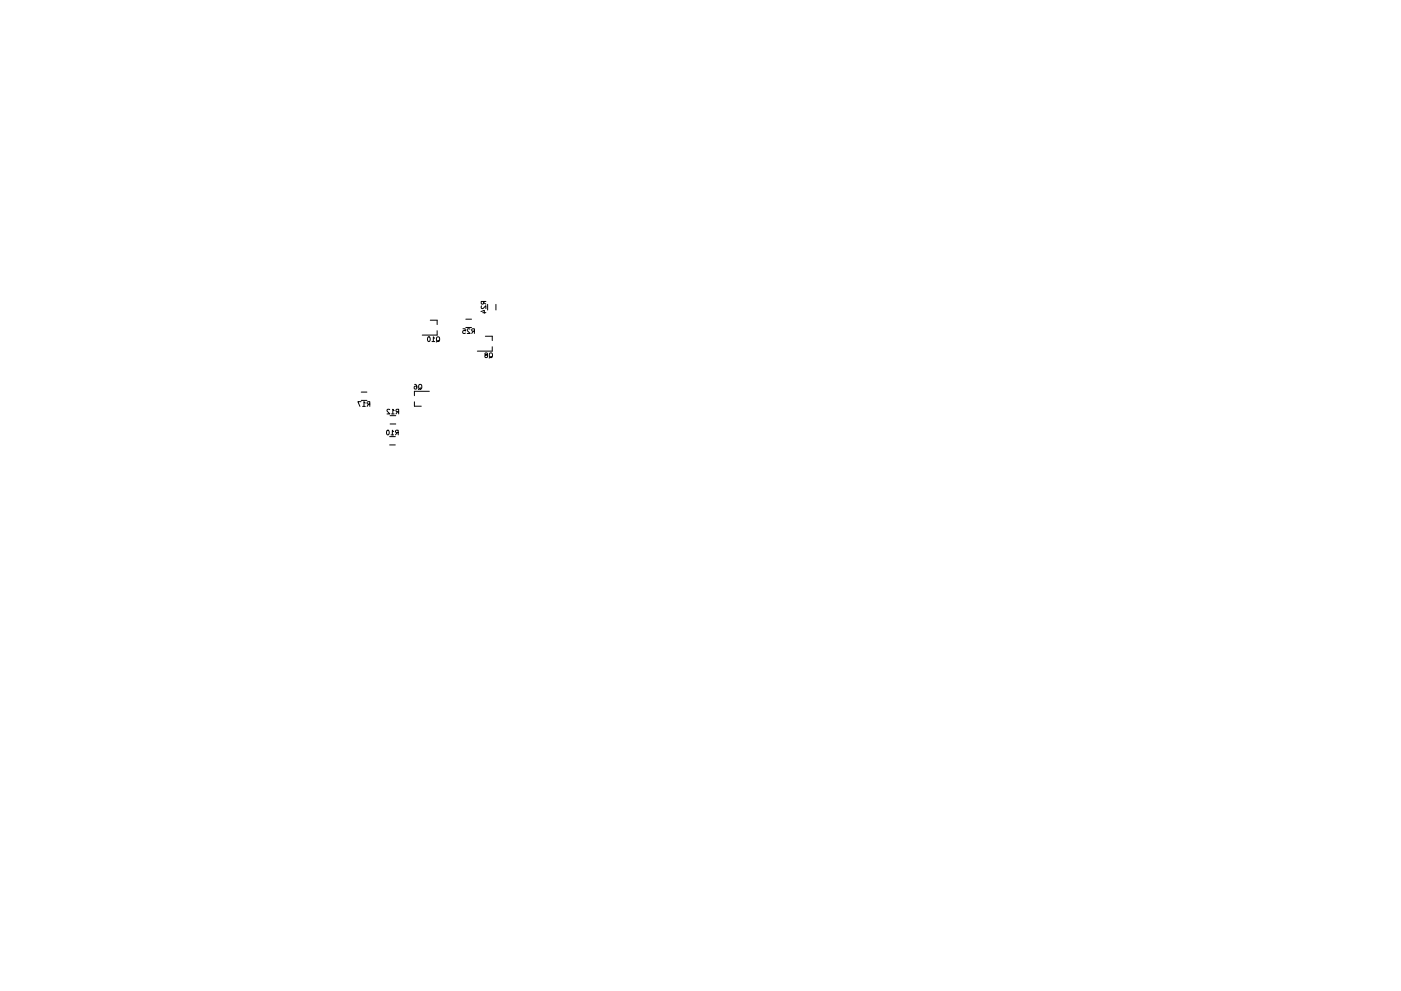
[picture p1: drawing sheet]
<svg xmlns="http://www.w3.org/2000/svg" width="297mm" height="210mm" viewBox="0 0 297 210" stroke-linecap="round" stroke-linejoin="round" font-family="sans-serif">
<g fill="none" stroke="#000" stroke-width=".21">
<path d="M90.7 71.6l.2-.1a.49 .49 0 0 1 .3 .5 .49 .49 0 0 1-.4 .4l-.2-.3zM91.2 67.9h1.5v1M91.6 72.5h.6M92.2 71.8l-.3-.3v1M92.6 71.6l.2-.1 .4 .1v.5l-.1 .3-.5-.1zM92.7 70.2v.9h-3.2M93 72.2l-.5 .4M98.2 69.8h.4l.1 .4h-.5v.5h.5M98.8 67.7h1.2M98.8 69.5h1.2M99.6 69.8h-.4l-.1 .2 .6 .8h-.6M100.3 70.3l-.3 .5"/>
<path d="M100.6 70.3l-.5-.1v-.4h.5v1M102 66.1l.7-.2v.6M102.1 64.9l-.1 .4 .3 .2 .7-.6v.6M102.4 66.3h.6M102.5 64v.4l-.4 .1-.1-.5h1M102.5 64.2l.5 .3M102.9 71.3h1.5v1M103 75.3l-.2 .2 .2 .4 .3-.1 .1-.3-.6-.3 .1-.3 .4 .1-.1 .3M103.4 64.6v1.2M103.8 75l.2-.1 .4 .1v.5l-.1 .3-.5-.1zM104.2 75.6l-.5 .4M104.4 73.6v.9h-3.2"/>
<path d="M105.1 64.6v1.2M76.5 85.2h-.6l.4 1M76.6 83.2h1.2M76.6 84.9h1.2M76.9 86.2h.6M77.5 85.5l-.3-.3v1M78.2 85.7l-.4 .5M78.4 85.7h-.5v-.4l.5-.1v1M82.1 91.3h.1a.49 .49 0 0 1 .3 .5 .49 .49 0 0 1-.4 .4l-.2-.3zM82.6 94.4h1.2M82.6 92.6h1.2M82.6 86.9l-.4-.1-.1 .3 .6 .7h-.6"/>
<path d="M82.7 90h1.2M82.7 88.2h1.2M82.9 92.3h.6M83 87.8h.6M83.5 91.6l-.3-.3v1M83.6 87.1l-.3-.3v1M84.2 91.8l-.3 .5M84.3 87.3l-.3 .5M84.4 91.8l-.5-.1v-.3l.5-.1v1M84.5 87.3h-.4l-.1-.4 .5-.1v1M87.9 85.3v.9h1.4M87.9 81.6l.4 .2 .1 .6-.2 .2-.3-.1v-.5l.3-.1 .2 .2"/>
<path d="M88.8 81.7l.2-.1 .4 .1v.5l-.1 .3-.5-.1zM89.2 82.3l-.5 .3M91 83h-3.1v1"/>
</g>
</svg>
